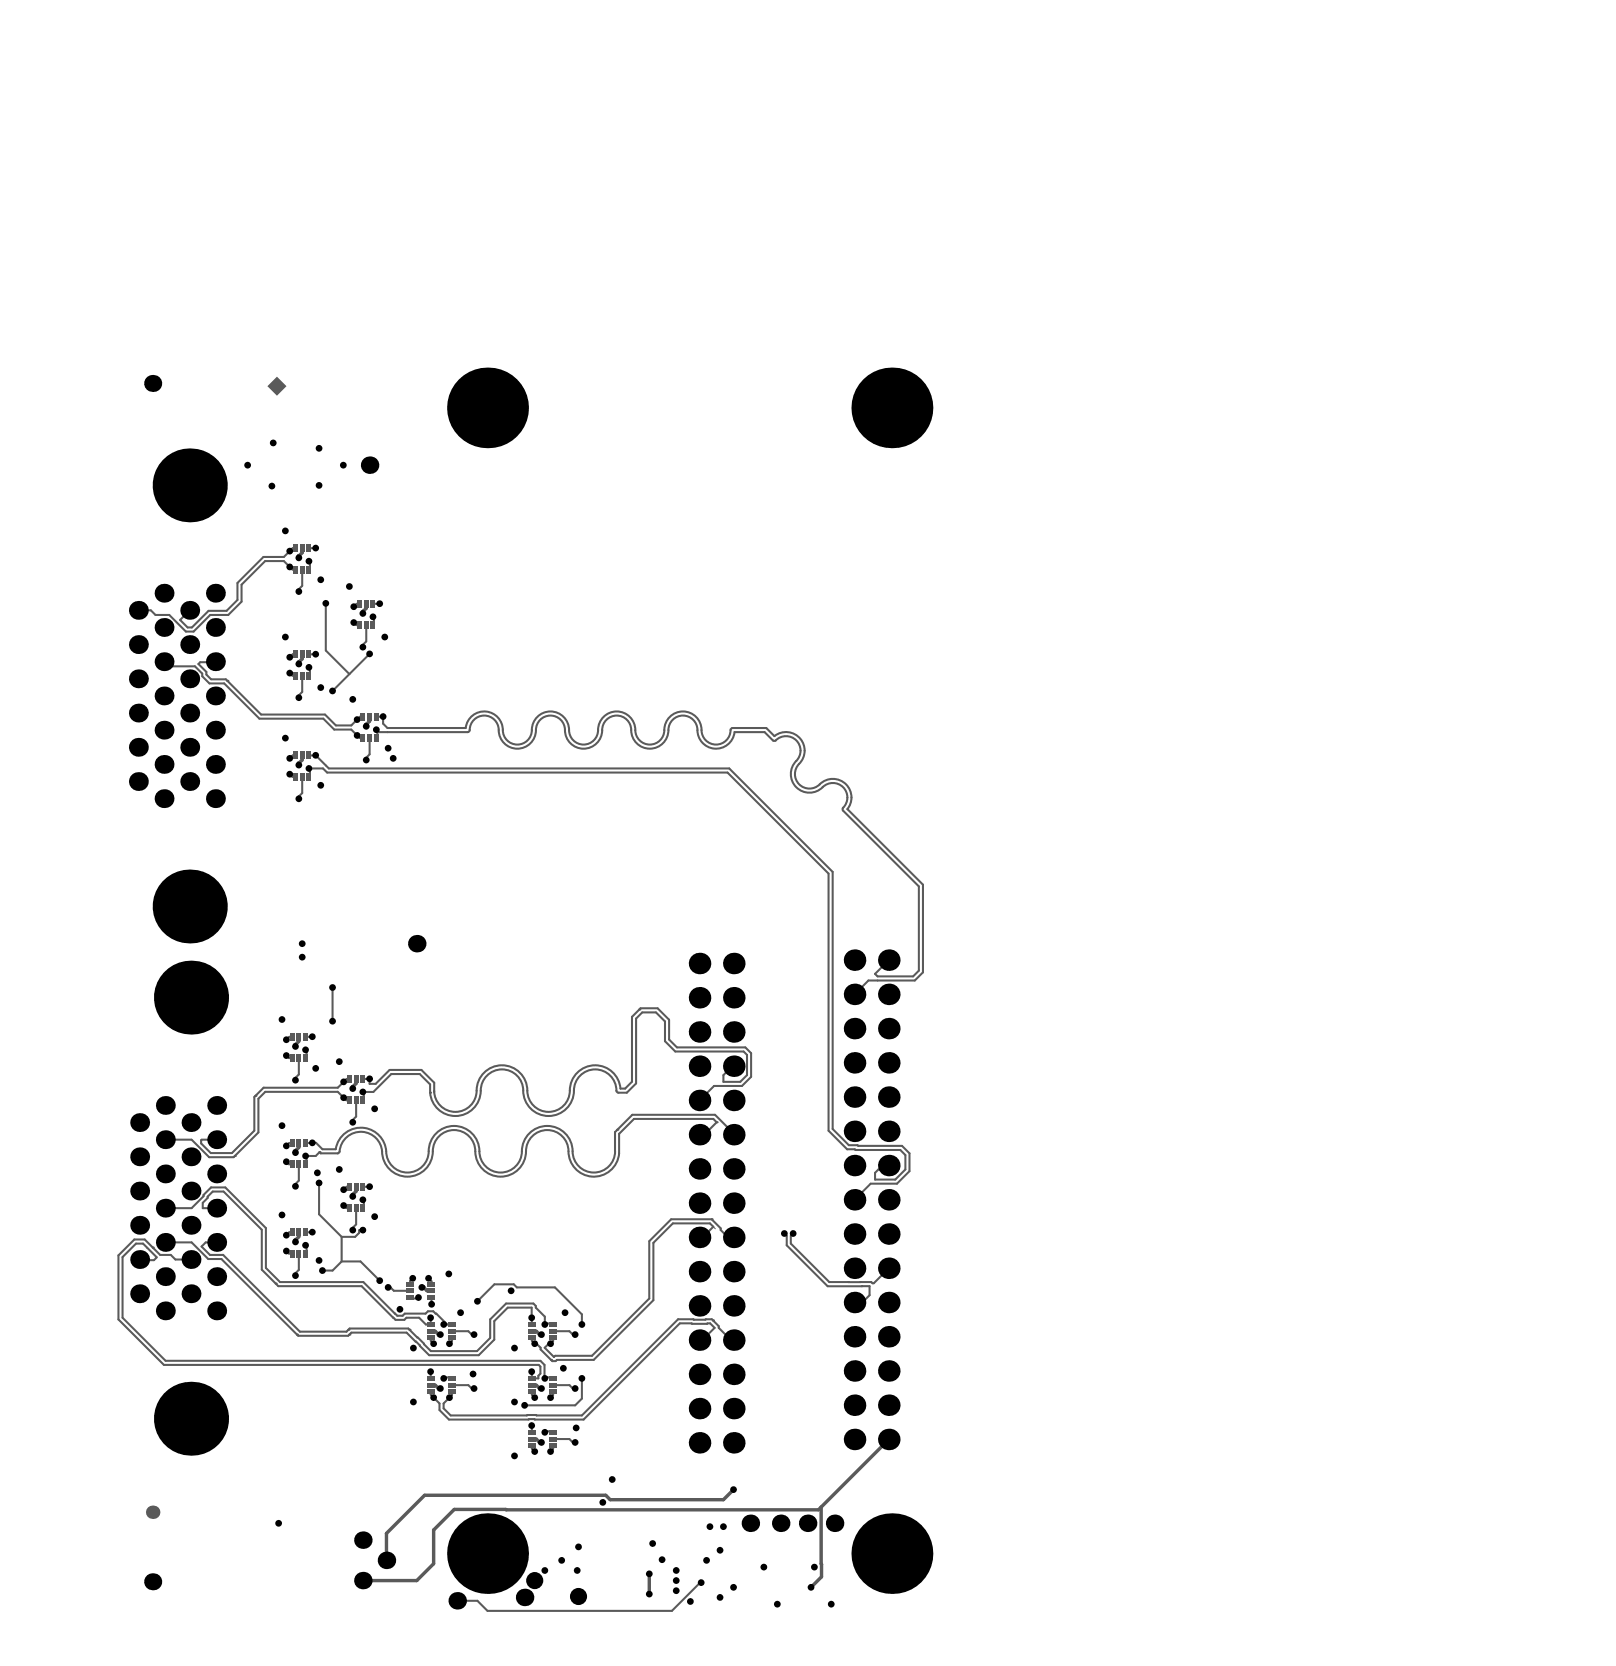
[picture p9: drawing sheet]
<svg xmlns="http://www.w3.org/2000/svg" width="399mm" height="411mm" viewBox="0 0 399 411" stroke-linecap="round" stroke-linejoin="round" font-family="sans-serif">
<path d="M34.5 311l.1 .1" fill="none" stroke="#5a5a5a" stroke-width=".51"/>
<circle cx="37.7" cy="308" r=".25" fill="#5a5a5a"/>
<g fill="none" stroke="#5a5a5a" stroke-width=".51">
<path d="M34.2 150.7h3M44.5 153v.1M40.5 163.4l1.1 1.1M49.4 163.5l-.4 .4M49.9 166.3v.7l1.8 1.7M51 165.9v.7l1.1 1.1M47.3 281.4l4.3 4.3M49.8 281.4l-.1 .9 2.3 2.4M50.3 295v.4l-3 2.9M52.5 294.2l-2.4 2.8v1.3M33.2 306h2.5M33.6 307h1.7"/>
<path d="M36.3 308.1l2.3 2.4-.6 .6h-3.4M42.2 309.8l1.1 1.2M49.8 307.8l2 2"/>
</g>
<circle cx="58" cy="285.4" r=".25" fill="#5a5a5a"/>
<path d="M58 285.4l-.3 .3" fill="none" stroke="#5a5a5a" stroke-width=".51"/>
<circle cx="56.1" cy="168.1" r=".25" fill="#5a5a5a"/>
<path d="M58.6 148.1l-2.7 2.7M55.8 167.7l.3 .4M65.1 268.6l-2 2M65.5 269.6l-1.7 1.7" fill="none" stroke="#5a5a5a" stroke-width=".51"/>
<circle cx="63.1" cy="270.6" r=".25" fill="#5a5a5a"/>
<path d="M63.1 270.6l-.3 .3" fill="none" stroke="#5a5a5a" stroke-width=".51"/>
<circle cx="68.1" cy="316.9" r=".25" fill="#5a5a5a"/>
<g fill="none" stroke="#5a5a5a" stroke-width=".51">
<path d="M71.5 140l.7 .6M72.3 135.4l-2.2 2.1M71.5 166.2l.7 .6M72.3 161.6l-.8 .7M71.5 191.1l.7 .7M72.3 186.5l-.8 .7M72.4 256h-1l-.7 .7M70.7 260.6l.6 .7h1.1M71.3 287.5h1.1M72.4 282.2h-1l-.7 .7M73.8 287.5v4M75.7 282.2h2.3l1.6 1.6"/>
<path d="M68.1 316.9l.6 .7M70.7 308.9l.6 .6h1.1M72.4 304.3h-1l-.7 .7M73.8 309.5v4M75.4 307.7l.3 .3v1.5M75.7 304.3h1.4M77.1 304.2v.1"/>
</g>
<path d="M73.8 304.3v1.1" fill="none" stroke="#5a5a5a" stroke-width=".84"/>
<circle cx="78.9" cy="284.5" r=".25" fill="#5a5a5a"/>
<g fill="none" stroke="#5a5a5a" stroke-width=".51">
<path d="M76.3 138.8l.2 .3v1.5M77.9 135.3l-1.4 .1M73.8 145.5v.6M74.6 140.6v4M74.6 166.8v4l-.8 .9M76.3 164.8v.2M77.9 161.5l-1.4 .1M74.6 195.8l-.8 .8v.6M76.3 189.7l.2 .5v1.6M77.9 186.5h-1.4M75.4 259.2l.3 .5M75.7 256h1.4"/>
<path d="M77.1 256h.1M73.8 261.3v4M79.2 284.8l-.3-.3-1 .9h-2.5l.3 .5M86.3 329.5l-.3 .3"/>
</g>
<path d="M74.6 135.4v1.1l-.9 .8 .1 .4M73.7 163.5l.1 .4M73.7 163.4v.1M74.6 161.6v1.1l-.9 .7M74.6 186.5v1.1l-.9 .8 .1 .5M73.8 256v1.1M73.8 282.2v1.1" fill="none" stroke="#5a5a5a" stroke-width=".84"/>
<circle cx="86.3" cy="329.5" r=".25" fill="#5a5a5a"/>
<path d="M86 328.3l-.5 .5" fill="none" stroke="#5a5a5a" stroke-width=".51"/>
<circle cx="86" cy="328.3" r=".25" fill="#5a5a5a"/>
<path d="M80.5 189l.7 .7M83.4 269.6l2.1 2.1h.8M85.6 266.4h.7M84.9 297.6l.6 .7h.8M85.6 293h.7M84.4 311.5l-2.3 2.2M86.3 328l-.3 .3" fill="none" stroke="#5a5a5a" stroke-width=".51"/>
<circle cx="82.1" cy="170.6" r=".25" fill="#5a5a5a"/>
<g fill="none" stroke="#5a5a5a" stroke-width=".51">
<path d="M87.3 153.7l.7 .6h1M89 149.1h-.9l-.8 .7M89.6 159.2v.6M90.4 154.3v4.1M92.1 152.3l.2 .5v1.5M86.3 166.4l-4.2 4.2M89.8 177h-.9l-.7 .7M94.6 177v1.7M88.2 181.6l.6 .6h1M91.3 186.2l-.9 .9v.6M92.9 180.2l.3 .5v1.5M87.9 275.7l-.8 .8v.6"/>
<path d="M91.3 267.6h1.4M91.3 266.4h-1.5M92.2 269.6h-2.6l.2 .5v1.6M89.6 296.2l.2 .5v1.6M89.8 293h1.4M91.3 293h-.1M87.9 302.3l-.8 .8v.6M89.6 303.7h-.8l-.1 .7-1 1M95.8 317.9h.6l.8 .8M97.1 325.4l.6 .5h2.1M97.5 324.3l.6 .6h1.3l.5-.6M101.1 328.3l5.3 5.3"/>
<path d="M102.6 331.2l1.1 1.1M106.3 338.7v1.4M106.3 343.4v1"/>
</g>
<path d="M89.5 151l.1 .5M89.5 151h.1M90.4 149.1v1.1l-.9 .8M91.3 177v1.1M87.9 267.5l-.7 .8" fill="none" stroke="#5a5a5a" stroke-width=".84"/>
<circle cx="101.1" cy="328.3" r=".25" fill="#5a5a5a"/>
<path d="M106.2 267.7v2.1M101.9 315.6l-.6 .7v1M105.8 315.6l.7 .7v1M100.8 328l.3 .3M103.3 320.4l-.5 .2h-1.5M103.5 325.4l1.6 1.6h1.2M105.7 323.8l-.6 .5M106.3 325.4v1.4M106.3 330.1v.9M106.5 322h.1" fill="none" stroke="#5a5a5a" stroke-width=".51"/>
<path d="M104.6 317.8h.1M104.6 317.8l-.4 .1M104.7 317.8l.7 .9h1.1" fill="none" stroke="#5a5a5a" stroke-width=".84"/>
<circle cx="106.2" cy="269.8" r=".25" fill="#5a5a5a"/>
<path d="M107.4 328.7l.8 .9 .5-.1M131.3 328.7h1.1l.8 .9M133.2 329.6h.1M133.3 329.5l-.1 .1M107.4 342l.8 .9 .5-.1M131.3 355.3h1.1l.8 .9M131.3 342h1.1l.8 .9 .1-.1M133.2 356.2h.1M133.3 356.1l-.1 .1M124.9 372.7l.1 .1" fill="none" stroke="#5a5a5a" stroke-width=".84"/>
<g fill="none" stroke="#5a5a5a" stroke-width=".51">
<path d="M122.1 317.1h4.8M107.6 324.3l2.8 2.7h1.2M111.6 330.1v1l-.6 .7M115.6 328.7l.9 .8h.5M124.9 321.8l-3.9 4M125.4 322.9l-3.4 3.3M131.3 322.9v3.9M131.3 338.7h.1M131.3 325.4h.1M131.3 330.1v.9l.7 .8h.5l1 1v.4M131.3 338.7v1.4M131.7 321.8l.6 .6v.5"/>
<path d="M133 337l.4 .4v1.8l-.5 .5v.6h-1.6M136.1 335.8l.3 .3M111.6 343.4v1l-2.1 2.1v1.2M111.6 340.1h-1.5l-.5 .2M115.6 342l.9 .8h.5M130.1 349.5h2.4M130.5 350.5h1.5M131.3 352v1.4M131.3 343.4v1l.7 .7M131.3 356.7v1l.7 .7M136.6 340.3l-.3-.2h-1.3l-.5 .2M136.6 343.7v.7l-.7 .7"/>
<path d="M136.6 356.7v1.1l-.7 .6M136.6 353.4h-1.6l-.5 .2"/>
</g>
<circle cx="136.1" cy="335.8" r=".25" fill="#5a5a5a"/>
<path d="M152.4 278.9l-.6 .6M134.4 337v3.1h.6M134.5 325.1v1.9l.5-.2h1.6M136.6 330.1v1l-.7 .7h-.4l-1 1M137.5 335.8l-.3 .3h-.8M141.4 329.5h.6M143.7 324.5v2.5M141.4 356.1h.6M141.4 342.8h.6M143.7 345.3l-1.7 1.7" fill="none" stroke="#5a5a5a" stroke-width=".51"/>
<path d="M149.6 369.2l1.1 1.1" fill="none" stroke="#5a5a5a" stroke-width=".84"/>
<circle cx="152.4" cy="278.9" r=".25" fill="#5a5a5a"/>
<path d="M158.2 249l-.3 .2M157.1 267.5l-2.3 2.3" fill="none" stroke="#5a5a5a" stroke-width=".51"/>
<circle cx="157.9" cy="249.2" r=".25" fill="#5a5a5a"/>
<path d="M157.9 249.2l-1.9 1.9M158.6 250l-1.5 1.5M162 250l2.2 2.2M162.4 249l2.8 2.8M164.2 257.1l2.5 2.5M165.2 256.7l1.9 1.9M172.7 305.5h.8M170.8 326.7l.1 .2M171.2 325.7h3.1M172.7 330.9h.7M176.1 326l1.4 1.4M172.9 390.7h.2" fill="none" stroke="#5a5a5a" stroke-width=".51"/>
<circle cx="176.1" cy="326" r=".25" fill="#5a5a5a"/>
<path d="M175.8 325.7l.3 .3" fill="none" stroke="#5a5a5a" stroke-width=".51"/>
<circle cx="175.7" cy="301" r=".25" fill="#5a5a5a"/>
<path d="M176.1 276.3l.8 .8M175.3 302.1l.8 .8M175.7 301l2.2 2.3v.4l1.9 1.8" fill="none" stroke="#5a5a5a" stroke-width=".51"/>
<path d="M176.1 302.9l.5 .5" fill="none" stroke="#5a5a5a" stroke-width=".25"/>
<circle cx="176.9" cy="277.1" r=".25" fill="#5a5a5a"/>
<g fill="none" stroke="#5a5a5a" stroke-width=".51">
<path d="M70.1 138.5l1.4 1.5M76.3 138.6v.2M37.2 150.7l1.2 1.1M41.8 151.8l4.1 4.1h1.9l4.1-4.1M55.9 150.8h-4.4l-4.1 4.1h-1.1l-1.8-1.8M58.6 143.9v4.2M74.6 144.6l-.8 .9M80.4 149v11.6l5.9 5.8M90.4 158.4l-.8 .8M48.1 164.5l1.8 1.8M49 163.9l2 2M51.7 168.7h3.6"/>
<path d="M52.1 167.7h3.7M53.2 163.4l-3.8 .1M73.8 171.7v.6M76.3 165l.2 .3v1.5M80.2 176.4l2.7 2.7M94.6 178.7l1.1 1M189.2 179.7l2 2.1M74.6 191.8v4M91.3 182.2v4M188.8 180.8l2 2M204.6 215.7v63.5M205.6 215.3v63.5"/>
<path d="M226.9 218.9v20.8l-1.5 1.4M227.9 218.4v21.7l-2 2M219.4 237.1l-3.3 3.4 .6 .6M75.7 259.7v1.6M82.1 243.8v8.3M156 251.1v16M157.1 251.5v16M164.2 252.2v4.9M165.2 251.8v4.9M183.6 259.6l.8 .9v4.9l-1.6 1.7M184 258.6l1.5 1.4v5.9l-2.3 2.2M214.4 242.1l-3.4 3.4"/>
<path d="M62.8 270.9v8.3M63.8 271.3v8.3M85.6 266.4l-2.2 2.2M87.9 271.7v4M91.3 266.4v1.2M103.6 265.2l2.6 2.5M151.8 279.5v4.8M152.9 279.9v4.9M180.8 263.3l-2.2 2.1v1.7M49.8 281.4h3.7M50.1 298.3h3.4M51.6 285.7h6.1"/>
<path d="M52 284.7h5.3M52.5 294.2h2.7M55.6 293.2h-3.5l-1.8 1.8M70.7 286.8l.6 .7M75.7 285.9v1.6M78.8 292.1v7.7M85.6 293l-.7 .7M87.9 298.3v4M209.2 283.8h1.8l.2 .1M209.6 282.7h2.1l.2 .2M218.5 288.7h-1.6l-.8 .9v1.6h4.9M222.3 283.9l1.2 1.3v3.5"/>
<path d="M222.7 282.9l1.9 1.9v4.4M29.2 310v15.8M30.3 310.4v15M35.3 307l1 1.1M35.7 306l3.8 3.8h2.7M43.3 311h3.9M47.3 306.8l4.1 4.1h3.3M51.8 309.8h3.3M53.5 306.8h-2.7l-1 1M64.6 303.6v9.9M65.6 303.2v9.9M75.4 307.5v.2"/>
<path d="M84.4 305.4v6.1M160.3 306.4v14.2M193.7 304.6l.5 .5v2.4M195.8 304.6l-.5 .5v1.9M209.6 316.5h2.8M212.9 317.6h1.8v2.2l-1.8 1.8h-1.9l1.5-1.5M212.9 317.6h-.1M219.4 313.1l-3.7 3.7M73.6 329.8h12.4M103.7 332.3l2.3 2.3M106.5 320.6v1.4M121 325.8v4.5"/>
<path d="M122 326.2v4.6M134.5 332.8l2.3 2.2 .3-.3M175.3 326.7l1.1 1.1M177.5 327.4v.4l3 3.1M108.5 346.5v1.7l2.4 2.3M109.5 347.7l1.8 1.8M143.7 340.3v5"/>
</g>
<path d="M91.3 178.1l-1 .8 .1 .4M87.9 266.4v1.1M87.9 293v1.1l-.7 .8M95.4 378.6v6.7M202.7 372.1l.1 17.2M160.3 388.6v5" fill="none" stroke="#5a5a5a" stroke-width=".84"/>
<circle cx="73.3" cy="329.5" r=".25" fill="#5a5a5a"/>
<g fill="none" stroke="#5a5a5a" stroke-width=".51">
<path d="M70.1 138.5h-4.6l-5.9 5.9v4.2l-3.2 3.2h-4.5M70.1 137.5h-5.1l-6.4 6.4M72.3 135.4h.9M38.4 151.8h3.4M46.1 151.4l-1.6 1.6M72.2 140.6h1M93.8 149l-1.5 .1M41.6 164.5h6.5M55.3 168.7l8.7 8.7h15.8l2.7 2.7h4.2l1.5 1.5M56.1 168.1l8.4 8.3h15.7M72.2 166.8h1M72.3 161.6h.9"/>
<path d="M88.2 177.7l-1.5 1.4h-3.8M91.3 161.4l-5 5M93.2 177h1.4M95.7 179.7h19.3a4.7 4.7 0 0 1 5.2-4 4.7 4.7 0 0 1 4 5.3 3.6 3.6 0 0 0 3.9 2.8 3.6 3.6 0 0 0 3.2-3.5 4.7 4.7 0 0 1 5-4.6 4.7 4.7 0 0 1 4.3 5.3 3.6 3.6 0 0 0 3.8 2.8 3.6 3.6 0 0 0 3.3-3.5 4.7 4.7 0 0 1 5-4.6 4.7 4.7 0 0 1 4.2 5.3 3.6 3.6 0 0 0 3.9 2.8 3.6 3.6 0 0 0 3.2-3.5 4.7 4.7 0 0 1 5-4.6 4.7 4.7 0 0 1 4.3 5.3 3.6 3.6 0 0 0 4 2.8 3.6 3.6 0 0 0 3.1-3.8l.5-.3h8.3M72.2 191.8h1M72.3 186.5h.9M76.3 189.7h3.5l1 1h98.8l25 25M77.9 186.5l2.6 2.5M81.2 189.7h98.8l25.6 25.6M92.9 180.2l.6 .6h22l.4-.3a3.6 3.6 0 0 1 3.5-3.8 3.6 3.6 0 0 1 3.7 3.6 4.7 4.7 0 0 0 5.1 4.5 4.7 4.7 0 0 0 4.2-5.3 3.6 3.6 0 0 1 3.9-2.8 3.6 3.6 0 0 1 3.2 3.6 4.7 4.7 0 0 0 5 4.5 4.7 4.7 0 0 0 4.3-5.3 3.6 3.6 0 0 1 3.8-2.8 3.6 3.6 0 0 1 3.2 3.6 4.7 4.7 0 0 0 5.1 4.5 4.7 4.7 0 0 0 4.2-5.3 3.6 3.6 0 0 1 3.9-2.8 3.6 3.6 0 0 1 3.2 3.6 4.6 4.6 0 0 0 4.3 4.5 4.6 4.6 0 0 0 4.9-4h7.4M190.8 182.8l.5 .1a3.6 3.6 0 0 1 5.2-.2 3.6 3.6 0 0 1 .1 5.2 4.7 4.7 0 0 0 .3 6.8 4.7 4.7 0 0 0 6.8-.8 3.6 3.6 0 0 1 4.8 .9 3.6 3.6 0 0 1-.5 4.9l.2 .5M191.2 181.8a4.7 4.7 0 0 1 6.5 .8 4.7 4.7 0 0 1-.8 6.6 3.6 3.6 0 0 0 .7 4.7 3.6 3.6 0 0 0 4.8-.2 4.6 4.6 0 0 1 6.3-.2 4.6 4.6 0 0 1 .5 6.3l18.7 18.6"/>
<path d="M208.2 200.2l18.7 18.7M158.2 249h4.2M158.6 250h3.4M166.7 259.6h16.9M167.1 258.6h16.9M214.4 242.1h11.5M216.7 241.1h8.7M62.8 279.2l-5.5 5.5M63.8 279.6l-5.8 5.8M65.1 268.6h18.3M65.5 269.6h17.9M73.8 265.3l-.8 .8v.6"/>
<path d="M86.3 271.7h.2M86.3 266.4h.2M92.7 267.6l3.5-3.4h7.9l3.1 3.1v2.3M103.6 265.2h-7l-4.4 4.4M152.4 278.9l3.7-3.7h20.4l4.7 4.7v.3M154.8 269.8h-2.1l-.4-.3a5.3 5.3 0 0 0-5.2-5.5 5.3 5.3 0 0 0-5.4 5.3 6.3 6.3 0 0 1-6.7 6.2 6.3 6.3 0 0 1-5.9-7.1 5.2 5.2 0 0 0-5.6-4.3 5.2 5.2 0 0 0-4.8 5.2 6.3 6.3 0 0 1-6 6.2 6.3 6.3 0 0 1-6.5-5.7M156 267.1l-1.7 1.7h-1.1a6.3 6.3 0 0 0-7-5.7 6.3 6.3 0 0 0-5.6 7 5.2 5.2 0 0 1-5.6 4.4 5.2 5.2 0 0 1-4.8-5.2 6.3 6.3 0 0 0-6.7-6.3 6.3 6.3 0 0 0-5.9 7.1 5.2 5.2 0 0 1-5.6 4.4 5.2 5.2 0 0 1-4.8-5.2M176.1 276.3h-19.6l-3.6 3.6M176.9 277.1l-2.3 2.3h-1.1M178.6 267.1h4.2M180.8 263.3h.4M183.2 268.1h-6.9l-3.6 3.6"/>
<path d="M204.6 279.2l4.6 4.6M205.6 278.8l4 3.9M40.8 298.3h6.5M40.8 281.4h6.5M55.2 294.2l9.4 9.4M55.6 293.2l10 10M73.8 291.5l-.8 .8v.6M78.8 299.8l5.6 5.6h3.3M79.2 284.8h4.1l.5-.3a5.3 5.3 0 0 1 5.7-5 5.3 5.3 0 0 1 4.9 5.8 6.3 6.3 0 0 0 7.2 5.1 6.3 6.3 0 0 0 5.3-7 5.2 5.2 0 0 1 5.6-4.4 5.2 5.2 0 0 1 4.9 5.3 6.3 6.3 0 0 0 6.7 6.2 6.3 6.3 0 0 0 5.8-7.1 5.2 5.2 0 0 1 5.6-4.4 5.2 5.2 0 0 1 4.9 5.3 6.3 6.3 0 0 0 6 6.2 6.3 6.3 0 0 0 6.5-5.7M79.6 283.8h3.3a6.3 6.3 0 0 1 6.9-5.3 6.3 6.3 0 0 1 5.6 6.6 5.2 5.2 0 0 0 5.6 4.4 5.2 5.2 0 0 0 4.8-5.2 6.3 6.3 0 0 1 6.8-6.3 6.3 6.3 0 0 1 5.8 7.1 5.2 5.2 0 0 0 5.6 4.4 5.2 5.2 0 0 0 4.9-5.2 6.3 6.3 0 0 1 6.7-6.3 6.3 6.3 0 0 1 5.8 7.1 5.2 5.2 0 0 0 5.6 4.4 5.2 5.2 0 0 0 4.9-5.2M86.3 298.3h.2M86.3 293h.2"/>
<path d="M211.2 283.9h11.1M211.9 282.9h10.8M223.5 288.7l-2.5 2.5M224.6 289.2l-3.1 3.1h-6.5l-4 3.9M33.2 306l-4 4M33.6 307l-3.3 3.4M40.8 306.8h6.5M54.7 310.9l18.9 18.9M55.1 309.8l18.9 19h11.5M64.6 313.5l3.5 3.4M65.6 313.1l3.5 3.4h20.6l7.8 7.8M68.7 317.6h20.6l7.8 7.8"/>
<path d="M73.8 313.5l-.8 .9v.6M79.6 313.7h2.5M84.4 311.5h4.6l4.8 4.7M97.2 318.7h4.1M122.1 317.1l-4.2 4.2M126.9 317.1l.7 .8h9.4l6.7 6.6M175.3 302.1h-9.2l-4.8 4.8v14.1l-14.7 14.8h-9.1M175.7 301h-10l-5.4 5.4M176.1 302.9l-2.6 2.6M179.8 305.5h1.4M194.2 307.5l10.1 10.1h8.5M195.3 307l9.4 9.5h4.9"/>
<path d="M212.4 316.5h2.7l.3 .3h.3M29.2 325.8l11.3 11.2h92.5M30.3 325.4l10.6 10.6h92.5l1 1M86.3 329.5l.4-.5h13.7l2.2 2.2M86.3 328h14.5M99.9 324.3h5.2M103.5 325.4h-3.1l-.6 .5M105.7 323.8h1.3l.6 .5M106.3 331l.8 .8M111.6 328.7h4M121 330.3l-3.2 3.3h-11.4M122 330.8l-3.8 3.8h-12.2"/>
<path d="M124.9 321.8h6.8M125.4 322.9h5.9M132.3 322.9l2.2 2.2M133.5 333.2l2.6 2.6M136.6 328.7h4l.8 .8M160.3 320.6l-14.1 14.1h-9.1M170.8 326.7h-3l-23.7 23.8h-12.1M171.2 325.7h-3.8l-23.7 23.8h-11.2M174.3 325.7h1.5M175.3 326.7l-4.4 .2M176.4 327.8l-3 3.1M180.5 330.9h.7"/>
<path d="M106.3 344.4l2.2 2.1M110.9 350.5h19.6M111.3 349.5h18.8M111.6 342h4M129.5 347h12.5M136.6 342h4l.8 .8M136.6 355.3h4l.8 .8M172.9 390.7l-7 7h-45.5l-2.5-2.5h-5"/>
</g>
<g fill="none" stroke="#5a5a5a" stroke-width=".84">
<path d="M73.8 257.1l-.9 .8 .1 .5M87.2 268.3h-.2l.1 .5M73.8 283.3l-.9 .8 .1 .5M87.2 294.9h-.2l.1 .5M73.8 305.4l-.9 .8 .1 .4M106.3 328.7h1.1M133.3 329.5h.4M106.3 342h1.1M133.3 356.1h.4M133.3 342.8h.4M219.4 355.4l-17.3 17.4h-77.1M124.9 372.7h-12.7l-5.1 5.1v8.3l-4.2 4.2h-13.3"/>
<path d="M149.6 369.2h-44.8l-9.4 9.4M181.1 367.8l-2.5 2.5h-27.9M202.8 389.3l-2.6 2.6"/>
</g>
<g fill="#000">
<circle cx="37.7" cy="94.7" r="2.11"/>
<circle cx="46.8" cy="119.8" r="9.1"/>
<circle cx="61.1" cy="114.9" r=".83"/>
<circle cx="67.5" cy="109.4" r=".83"/>
<circle cx="78.8" cy="110.7" r=".83"/>
<circle cx="78.8" cy="119.8" r=".83"/>
<circle cx="84.8" cy="114.9" r=".83"/>
<circle cx="91.3" cy="114.9" r="2.16"/>
<circle cx="120.4" cy="100.7" r="10"/>
<circle cx="220.2" cy="100.7" r="10"/>
<circle cx="67.1" cy="120" r=".83"/>
<circle cx="70.5" cy="131.1" r=".83"/>
<circle cx="71.5" cy="140" r=".83"/>
<circle cx="71.5" cy="136.1" r=".83"/>
<circle cx="73.8" cy="137.7" r=".83"/>
<circle cx="76.3" cy="138.6" r=".83"/>
<circle cx="77.9" cy="135.3" r=".83"/>
<circle cx="34.2" cy="150.7" r="2.33"/>
<circle cx="34.2" cy="159.1" r="2.33"/>
<circle cx="40.5" cy="154.9" r="2.33"/>
<circle cx="40.5" cy="146.5" r="2.33"/>
<circle cx="46.8" cy="159.1" r="2.33"/>
<circle cx="46.8" cy="150.7" r="2.33"/>
<circle cx="53.2" cy="146.5" r="2.33"/>
<circle cx="53.2" cy="154.9" r="2.33"/>
<circle cx="70.5" cy="157.3" r=".83"/>
<circle cx="73.8" cy="146.1" r=".83"/>
<circle cx="79.2" cy="143.1" r=".83"/>
<circle cx="80.4" cy="149" r=".83"/>
<circle cx="86.3" cy="144.8" r=".83"/>
<circle cx="87.3" cy="153.7" r=".83"/>
<circle cx="87.3" cy="149.8" r=".83"/>
<circle cx="89.6" cy="151.5" r=".83"/>
<circle cx="89.6" cy="159.8" r=".83"/>
<circle cx="92.1" cy="152.3" r=".83"/>
<circle cx="93.8" cy="149" r=".83"/>
<circle cx="95" cy="157.3" r=".83"/>
<circle cx="34.2" cy="176.1" r="2.33"/>
<circle cx="34.2" cy="167.6" r="2.33"/>
<circle cx="40.5" cy="163.4" r="2.33"/>
<circle cx="40.5" cy="171.8" r="2.33"/>
<circle cx="46.8" cy="167.6" r="2.33"/>
<circle cx="46.8" cy="176.1" r="2.33"/>
<circle cx="53.2" cy="171.8" r="2.33"/>
<circle cx="53.2" cy="163.4" r="2.33"/>
<circle cx="71.5" cy="166.2" r=".83"/>
<circle cx="71.5" cy="162.3" r=".83"/>
<circle cx="73.8" cy="172.3" r=".83"/>
<circle cx="73.8" cy="163.9" r=".83"/>
<circle cx="76.3" cy="164.8" r=".83"/>
<circle cx="77.9" cy="161.5" r=".83"/>
<circle cx="79.2" cy="169.8" r=".83"/>
<circle cx="82.1" cy="170.6" r=".83"/>
<circle cx="87.1" cy="172.7" r=".83"/>
<circle cx="88.2" cy="177.7" r=".83"/>
<circle cx="90.4" cy="179.3" r=".83"/>
<circle cx="91.3" cy="161.4" r=".83"/>
<circle cx="94.6" cy="176.9" r=".83"/>
<circle cx="34.2" cy="184.5" r="2.33"/>
<circle cx="34.2" cy="193" r="2.33"/>
<circle cx="40.5" cy="180.3" r="2.33"/>
<circle cx="40.5" cy="188.7" r="2.33"/>
<circle cx="40.5" cy="197.2" r="2.33"/>
<circle cx="46.8" cy="193" r="2.33"/>
<circle cx="46.8" cy="184.5" r="2.33"/>
<circle cx="53.2" cy="188.7" r="2.33"/>
<circle cx="53.2" cy="197.2" r="2.33"/>
<circle cx="53.2" cy="180.3" r="2.33"/>
<circle cx="70.5" cy="182.2" r=".83"/>
<circle cx="71.5" cy="187.2" r=".83"/>
<circle cx="71.5" cy="191.1" r=".83"/>
<circle cx="73.8" cy="188.9" r=".83"/>
<circle cx="73.8" cy="197.2" r=".83"/>
<circle cx="76.3" cy="189.7" r=".83"/>
<circle cx="77.9" cy="186.5" r=".83"/>
<circle cx="79.2" cy="193.9" r=".83"/>
<circle cx="88.2" cy="181.6" r=".83"/>
<circle cx="90.4" cy="187.7" r=".83"/>
<circle cx="92.9" cy="180.2" r=".83"/>
<circle cx="95.8" cy="184.7" r=".83"/>
<circle cx="97.1" cy="187.2" r=".83"/>
<circle cx="46.8" cy="223.8" r="9.1"/>
<circle cx="74.6" cy="233" r=".83"/>
<circle cx="74.6" cy="236.3" r=".83"/>
<circle cx="102.9" cy="233" r="2.16"/>
<circle cx="172.7" cy="237.9" r="2.66"/>
<circle cx="181.2" cy="237.9" r="2.66"/>
<circle cx="211" cy="237.1" r="2.66"/>
<circle cx="219.4" cy="237.1" r="2.66"/>
<circle cx="47.2" cy="246.3" r="9.1"/>
<circle cx="69.6" cy="251.7" r=".83"/>
<circle cx="70.7" cy="256.7" r=".83"/>
<circle cx="73" cy="258.4" r=".83"/>
<circle cx="75.4" cy="259.2" r=".83"/>
<circle cx="77.1" cy="256" r=".83"/>
<circle cx="82.1" cy="243.8" r=".83"/>
<circle cx="82.1" cy="252.1" r=".83"/>
<circle cx="172.7" cy="254.8" r="2.66"/>
<circle cx="172.7" cy="246.3" r="2.66"/>
<circle cx="181.2" cy="254.8" r="2.66"/>
<circle cx="181.2" cy="246.3" r="2.66"/>
<circle cx="211" cy="245.5" r="2.66"/>
<circle cx="211" cy="254" r="2.66"/>
<circle cx="219.4" cy="254" r="2.66"/>
<circle cx="219.4" cy="245.5" r="2.66"/>
<circle cx="34.5" cy="277.2" r="2.33"/>
<circle cx="40.8" cy="272.9" r="2.33"/>
<circle cx="47.2" cy="277.2" r="2.33"/>
<circle cx="53.5" cy="272.9" r="2.33"/>
<circle cx="69.6" cy="277.9" r=".83"/>
<circle cx="70.7" cy="260.6" r=".83"/>
<circle cx="73" cy="266.7" r=".83"/>
<circle cx="77.9" cy="263.8" r=".83"/>
<circle cx="83.8" cy="262.1" r=".83"/>
<circle cx="84.9" cy="271" r=".83"/>
<circle cx="84.9" cy="267.1" r=".83"/>
<circle cx="87.1" cy="277.1" r=".83"/>
<circle cx="87.1" cy="268.8" r=".83"/>
<circle cx="89.6" cy="269.6" r=".83"/>
<circle cx="91.3" cy="266.4" r=".83"/>
<circle cx="92.5" cy="273.8" r=".83"/>
<circle cx="172.7" cy="263.3" r="2.66"/>
<circle cx="172.7" cy="271.7" r="2.66"/>
<circle cx="181.2" cy="271.7" r="2.66"/>
<circle cx="181.2" cy="263.3" r="2.66"/>
<circle cx="211" cy="270.9" r="2.66"/>
<circle cx="211" cy="262.4" r="2.66"/>
<circle cx="211" cy="279.3" r="2.66"/>
<circle cx="219.4" cy="270.9" r="2.66"/>
<circle cx="219.4" cy="279.3" r="2.66"/>
<circle cx="219.4" cy="262.4" r="2.66"/>
<circle cx="34.5" cy="294.1" r="2.33"/>
<circle cx="34.5" cy="285.6" r="2.33"/>
<circle cx="40.8" cy="289.8" r="2.33"/>
<circle cx="40.8" cy="298.3" r="2.33"/>
<circle cx="40.8" cy="281.4" r="2.33"/>
<circle cx="47.2" cy="285.6" r="2.33"/>
<circle cx="47.2" cy="294.1" r="2.33"/>
<circle cx="53.5" cy="289.8" r="2.33"/>
<circle cx="53.5" cy="298.3" r="2.33"/>
<circle cx="53.5" cy="281.4" r="2.33"/>
<circle cx="69.6" cy="300" r=".83"/>
<circle cx="70.7" cy="282.9" r=".83"/>
<circle cx="70.7" cy="286.8" r=".83"/>
<circle cx="73" cy="292.9" r=".83"/>
<circle cx="73" cy="284.6" r=".83"/>
<circle cx="75.4" cy="285.4" r=".83"/>
<circle cx="77.1" cy="282.2" r=".83"/>
<circle cx="78.4" cy="289.6" r=".83"/>
<circle cx="78.8" cy="292.1" r=".83"/>
<circle cx="83.8" cy="288.7" r=".83"/>
<circle cx="84.9" cy="297.6" r=".83"/>
<circle cx="84.9" cy="293.7" r=".83"/>
<circle cx="87.1" cy="295.4" r=".83"/>
<circle cx="89.6" cy="296.2" r=".83"/>
<circle cx="91.3" cy="293" r=".83"/>
<circle cx="172.7" cy="297.1" r="2.66"/>
<circle cx="172.7" cy="280.2" r="2.66"/>
<circle cx="172.7" cy="288.6" r="2.66"/>
<circle cx="181.2" cy="280.2" r="2.66"/>
<circle cx="181.2" cy="297.1" r="2.66"/>
<circle cx="181.2" cy="288.6" r="2.66"/>
<circle cx="211" cy="296.2" r="2.66"/>
<circle cx="211" cy="287.8" r="2.66"/>
<circle cx="219.4" cy="296.2" r="2.66"/>
<circle cx="219.4" cy="287.8" r="2.66"/>
<circle cx="34.5" cy="302.5" r="2.33"/>
<circle cx="34.5" cy="319.4" r="2.33"/>
<circle cx="34.5" cy="311" r="2.33"/>
<circle cx="40.8" cy="315.2" r="2.33"/>
<circle cx="40.8" cy="306.8" r="2.33"/>
<circle cx="47.2" cy="319.4" r="2.33"/>
<circle cx="47.2" cy="311" r="2.33"/>
<circle cx="47.2" cy="302.5" r="2.33"/>
<circle cx="53.5" cy="315.2" r="2.33"/>
<circle cx="53.5" cy="306.8" r="2.33"/>
<circle cx="70.7" cy="305" r=".83"/>
<circle cx="70.7" cy="308.9" r=".83"/>
<circle cx="73" cy="306.6" r=".83"/>
<circle cx="73" cy="315" r=".83"/>
<circle cx="75.4" cy="307.5" r=".83"/>
<circle cx="77.1" cy="304.2" r=".83"/>
<circle cx="78.8" cy="311.2" r=".83"/>
<circle cx="79.6" cy="313.7" r=".83"/>
<circle cx="87.1" cy="303.7" r=".83"/>
<circle cx="89.6" cy="303.7" r=".83"/>
<circle cx="92.5" cy="300.4" r=".83"/>
<circle cx="93.8" cy="316.2" r=".83"/>
<circle cx="95.8" cy="317.9" r=".83"/>
<circle cx="101.9" cy="315.6" r=".83"/>
<circle cx="104.2" cy="317.9" r=".83"/>
<circle cx="105.8" cy="315.6" r=".83"/>
<circle cx="110.8" cy="314.5" r=".83"/>
<circle cx="126.2" cy="318.7" r=".83"/>
<circle cx="172.7" cy="305.5" r="2.66"/>
<circle cx="172.7" cy="314" r="2.66"/>
<circle cx="181.2" cy="305.5" r="2.66"/>
<circle cx="181.2" cy="314" r="2.66"/>
<circle cx="193.7" cy="304.6" r=".83"/>
<circle cx="195.8" cy="304.6" r=".83"/>
<circle cx="211" cy="313.1" r="2.66"/>
<circle cx="211" cy="304.7" r="2.66"/>
<circle cx="219.4" cy="313.1" r="2.66"/>
<circle cx="219.4" cy="304.7" r="2.66"/>
<circle cx="40.8" cy="323.7" r="2.33"/>
<circle cx="53.5" cy="323.7" r="2.33"/>
<circle cx="98.7" cy="323.3" r=".83"/>
<circle cx="102.1" cy="332.8" r=".83"/>
<circle cx="103.3" cy="320.4" r=".83"/>
<circle cx="106.3" cy="338.7" r=".83"/>
<circle cx="106.3" cy="325.4" r=".83"/>
<circle cx="106.6" cy="322" r=".83"/>
<circle cx="107.1" cy="331.8" r=".83"/>
<circle cx="108.7" cy="329.5" r=".83"/>
<circle cx="109.6" cy="327" r=".83"/>
<circle cx="111" cy="331.8" r=".83"/>
<circle cx="113.7" cy="324.1" r=".83"/>
<circle cx="116.8" cy="339.2" r=".83"/>
<circle cx="117" cy="329.5" r=".83"/>
<circle cx="117.9" cy="321.3" r=".83"/>
<circle cx="127" cy="332.8" r=".83"/>
<circle cx="131.3" cy="338.7" r=".83"/>
<circle cx="131.3" cy="325.4" r=".83"/>
<circle cx="132" cy="331.8" r=".83"/>
<circle cx="133.7" cy="329.5" r=".83"/>
<circle cx="134.5" cy="327" r=".83"/>
<circle cx="135.9" cy="331.8" r=".83"/>
<circle cx="139.1" cy="337.8" r=".83"/>
<circle cx="139.5" cy="324.1" r=".83"/>
<circle cx="142" cy="329.5" r=".83"/>
<circle cx="143.7" cy="327" r=".83"/>
<circle cx="172.7" cy="330.9" r="2.66"/>
<circle cx="172.7" cy="339.3" r="2.66"/>
<circle cx="172.7" cy="322.4" r="2.66"/>
<circle cx="181.2" cy="339.3" r="2.66"/>
<circle cx="181.2" cy="322.4" r="2.66"/>
<circle cx="181.2" cy="330.9" r="2.66"/>
<circle cx="211" cy="321.6" r="2.66"/>
<circle cx="211" cy="330" r="2.66"/>
<circle cx="211" cy="338.5" r="2.66"/>
<circle cx="219.4" cy="338.5" r="2.66"/>
<circle cx="219.4" cy="321.6" r="2.66"/>
<circle cx="219.4" cy="330" r="2.66"/>
<circle cx="47.2" cy="350.3" r="9.1"/>
<circle cx="102.1" cy="346.2" r=".83"/>
<circle cx="107.1" cy="345.1" r=".83"/>
<circle cx="108.7" cy="342.8" r=".83"/>
<circle cx="109.6" cy="340.3" r=".83"/>
<circle cx="111" cy="345.1" r=".83"/>
<circle cx="117" cy="342.8" r=".83"/>
<circle cx="127" cy="346.2" r=".83"/>
<circle cx="127" cy="359.5" r=".83"/>
<circle cx="129.5" cy="347" r=".83"/>
<circle cx="131.3" cy="352" r=".83"/>
<circle cx="132" cy="358.4" r=".83"/>
<circle cx="132" cy="345.1" r=".83"/>
<circle cx="133.7" cy="356.1" r=".83"/>
<circle cx="133.7" cy="342.8" r=".83"/>
<circle cx="134.5" cy="353.6" r=".83"/>
<circle cx="134.5" cy="340.3" r=".83"/>
<circle cx="135.9" cy="358.4" r=".83"/>
<circle cx="135.9" cy="345.1" r=".83"/>
<circle cx="142" cy="356.1" r=".83"/>
<circle cx="142" cy="342.8" r=".83"/>
<circle cx="142.3" cy="352.6" r=".83"/>
<circle cx="143.7" cy="340.3" r=".83"/>
<circle cx="172.7" cy="356.2" r="2.66"/>
<circle cx="172.7" cy="347.8" r="2.66"/>
<circle cx="181.2" cy="347.8" r="2.66"/>
<circle cx="181.2" cy="356.2" r="2.66"/>
<circle cx="211" cy="347" r="2.66"/>
<circle cx="211" cy="355.4" r="2.66"/>
<circle cx="219.4" cy="355.4" r="2.66"/>
<circle cx="219.4" cy="347" r="2.66"/>
<circle cx="68.8" cy="376.1" r=".83"/>
<circle cx="148.8" cy="370.9" r=".83"/>
<circle cx="151.2" cy="365.3" r=".83"/>
<circle cx="175.3" cy="376.9" r=".83"/>
<circle cx="178.6" cy="376.9" r=".83"/>
<circle cx="181.1" cy="367.8" r=".83"/>
<circle cx="185.3" cy="376.1" r="2.16"/>
<circle cx="192.8" cy="376.1" r="2.16"/>
<circle cx="199.4" cy="376.1" r="2.16"/>
<circle cx="206.1" cy="376.1" r="2.16"/>
<circle cx="37.7" cy="390.5" r="2.11"/>
<circle cx="89.6" cy="380.3" r="2.16"/>
<circle cx="89.6" cy="390.3" r="2.16"/>
<circle cx="95.4" cy="385.3" r="2.16"/>
<circle cx="112.9" cy="395.2" r="2.16"/>
<circle cx="120.4" cy="383.6" r="10"/>
<circle cx="129.5" cy="394.4" r="2.16"/>
<circle cx="132" cy="390.3" r="2.11"/>
<circle cx="134.5" cy="387.8" r=".83"/>
<circle cx="138.7" cy="385.3" r=".83"/>
<circle cx="142.5" cy="387.8" r=".83"/>
<circle cx="142.8" cy="394.2" r="2.11"/>
<circle cx="142.8" cy="381.9" r=".83"/>
<circle cx="160.3" cy="388.6" r=".83"/>
<circle cx="160.3" cy="393.6" r=".83"/>
<circle cx="161.1" cy="381.1" r=".83"/>
<circle cx="163.5" cy="385.1" r=".83"/>
<circle cx="167" cy="392.7" r=".83"/>
<circle cx="167" cy="390.3" r=".83"/>
<circle cx="167" cy="387.8" r=".83"/>
<circle cx="170.5" cy="395.4" r=".83"/>
<circle cx="173.1" cy="390.7" r=".83"/>
<circle cx="174.5" cy="385.3" r=".83"/>
<circle cx="177.8" cy="382.8" r=".83"/>
<circle cx="177.8" cy="394.4" r=".83"/>
<circle cx="181.1" cy="391.9" r=".83"/>
<circle cx="188.6" cy="386.9" r=".83"/>
<circle cx="191.9" cy="396.1" r=".83"/>
<circle cx="200.2" cy="391.9" r=".83"/>
<circle cx="201.1" cy="386.9" r=".83"/>
<circle cx="205.2" cy="396.1" r=".83"/>
<circle cx="220.2" cy="383.6" r="10"/>
</g>
<g fill="#5a5a5a">
<path d="M71.6 308.6h1v1.9h-1z" fill-rule="evenodd"/>
<path d="M71.6 303.3h1v1.9h-1z" fill-rule="evenodd"/>
<path d="M71.6 281.3h1v1.9h-1z" fill-rule="evenodd"/>
<path d="M71.6 255h1v1.9h-1z" fill-rule="evenodd"/>
<path d="M75 308.6h.9v1.9h-.9z" fill-rule="evenodd"/>
<path d="M75 303.3h.9v1.9h-.9z" fill-rule="evenodd"/>
<path d="M75 281.3h.9v1.9h-.9z" fill-rule="evenodd"/>
<path d="M75 255h.9v1.9h-.9z" fill-rule="evenodd"/>
<path d="M75.8 165.9h1v1.9h-1z" fill-rule="evenodd"/>
<path d="M74.1 165.9h1v1.9h-1z" fill-rule="evenodd"/>
<path d="M74.1 160.6h1v1.9h-1z" fill-rule="evenodd"/>
<path d="M75.8 160.6h1v1.9h-1z" fill-rule="evenodd"/>
<path d="M75.8 139.7h1v1.9h-1z" fill-rule="evenodd"/>
<path d="M74.1 139.7h1v1.9h-1z" fill-rule="evenodd"/>
<path d="M74.1 134.4h1v1.9h-1z" fill-rule="evenodd"/>
<path d="M75.8 134.4h1v1.9h-1z" fill-rule="evenodd"/>
<path d="M89.1 297.3h1v1.9h-1z" fill-rule="evenodd"/>
<path d="M87.4 297.3h1v1.9h-1z" fill-rule="evenodd"/>
<path d="M89.1 270.7h1v1.9h-1z" fill-rule="evenodd"/>
<path d="M87.4 270.7h1v1.9h-1z" fill-rule="evenodd"/>
<path d="M90.8 181.3h1v1.9h-1z" fill-rule="evenodd"/>
<path d="M89.1 181.3h1v1.9h-1z" fill-rule="evenodd"/>
<path d="M89.1 176h1v1.9h-1z" fill-rule="evenodd"/>
<path d="M90.8 176h1v1.9h-1z" fill-rule="evenodd"/>
<path d="M91.6 153.4h1v1.9h-1z" fill-rule="evenodd"/>
<path d="M89.9 153.4h1v1.9h-1z" fill-rule="evenodd"/>
<path d="M88.3 153.4h1v1.9h-1z" fill-rule="evenodd"/>
<path d="M88.3 148.1h1v1.9h-1z" fill-rule="evenodd"/>
<path d="M89.9 148.1h1v1.9h-1z" fill-rule="evenodd"/>
<path d="M91.6 148.1h1v1.9h-1z" fill-rule="evenodd"/>
<path d="M110.7 343.2h1.9v1h-1.9z" fill-rule="evenodd"/>
<path d="M110.7 339.8h1.9v1h-1.9z" fill-rule="evenodd"/>
<path d="M110.7 328.2h1.9v1h-1.9z" fill-rule="evenodd"/>
<path d="M110.7 329.8h1.9v1h-1.9z" fill-rule="evenodd"/>
<path d="M130.4 356.5h1.9v1h-1.9z" fill-rule="evenodd"/>
<path d="M130.4 353.1h1.9v1h-1.9z" fill-rule="evenodd"/>
<path d="M130.4 343.2h1.9v1h-1.9z" fill-rule="evenodd"/>
<path d="M130.4 339.8h1.9v1h-1.9z" fill-rule="evenodd"/>
<path d="M130.4 329.8h1.9v1h-1.9z" fill-rule="evenodd"/>
<path d="M130.4 328.2h1.9v1h-1.9z" fill-rule="evenodd"/>
<path d="M135.6 356.5h1.9v1h-1.9z" fill-rule="evenodd"/>
<path d="M135.6 353.1h1.9v1h-1.9z" fill-rule="evenodd"/>
<path d="M135.6 343.2h1.9v1h-1.9z" fill-rule="evenodd"/>
<path d="M135.6 339.8h1.9v1h-1.9z" fill-rule="evenodd"/>
<path d="M135.6 328.2h1.9v1h-1.9z" fill-rule="evenodd"/>
<path d="M135.6 329.8h1.9v1h-1.9z" fill-rule="evenodd"/>
<path d="M71.6 286.5h1v1.9h-1z" fill-rule="evenodd"/>
<path d="M71.6 260.3h1v1.9h-1z" fill-rule="evenodd"/>
<path d="M75 286.5h.9v1.9h-.9z" fill-rule="evenodd"/>
<path d="M75 260.3h.9v1.9h-.9z" fill-rule="evenodd"/>
<path d="M75.8 190.8h1v1.9h-1z" fill-rule="evenodd"/>
<path d="M74.1 190.8h1v1.9h-1z" fill-rule="evenodd"/>
<path d="M74.1 185.6h1v1.9h-1z" fill-rule="evenodd"/>
<path d="M75.8 185.6h1v1.9h-1z" fill-rule="evenodd"/>
<path d="M87.4 292.1h1v1.9h-1z" fill-rule="evenodd"/>
<path d="M89.1 292.1h1v1.9h-1z" fill-rule="evenodd"/>
<path d="M87.4 265.4h1v1.9h-1z" fill-rule="evenodd"/>
<path d="M89.1 265.4h1v1.9h-1z" fill-rule="evenodd"/>
<path d="M110.7 341.5h1.9v1h-1.9z" fill-rule="evenodd"/>
<path d="M110.7 326.5h1.9v1h-1.9z" fill-rule="evenodd"/>
<path d="M130.4 354.8h1.9v1h-1.9z" fill-rule="evenodd"/>
<path d="M130.4 341.5h1.9v1h-1.9z" fill-rule="evenodd"/>
<path d="M130.4 326.5h1.9v1h-1.9z" fill-rule="evenodd"/>
<path d="M135.6 354.8h1.9v1h-1.9z" fill-rule="evenodd"/>
<path d="M135.6 341.5h1.9v1h-1.9z" fill-rule="evenodd"/>
<path d="M135.6 326.5h1.9v1h-1.9z" fill-rule="evenodd"/>
<path d="M73.3 308.6h1v1.9h-1z" fill-rule="evenodd"/>
<path d="M73.3 303.3h1v1.9h-1z" fill-rule="evenodd"/>
<path d="M85.8 297.3h1v1.9h-1z" fill-rule="evenodd"/>
<path d="M73.3 281.3h1v1.9h-1z" fill-rule="evenodd"/>
<path d="M85.8 270.7h1v1.9h-1z" fill-rule="evenodd"/>
<path d="M73.3 255h1v1.9h-1z" fill-rule="evenodd"/>
<path d="M92.4 181.3h1v1.9h-1z" fill-rule="evenodd"/>
<path d="M92.4 176h1v1.9h-1z" fill-rule="evenodd"/>
<path d="M72.5 165.9h1v1.9h-1z" fill-rule="evenodd"/>
<path d="M72.5 160.6h1v1.9h-1z" fill-rule="evenodd"/>
<path d="M72.5 139.7h1v1.9h-1z" fill-rule="evenodd"/>
<path d="M72.5 134.4h1v1.9h-1z" fill-rule="evenodd"/>
<path d="M105.4 343.2h1.9v1h-1.9z" fill-rule="evenodd"/>
<path d="M105.4 339.8h1.9v1h-1.9z" fill-rule="evenodd"/>
<path d="M105.4 329.8h1.9v1h-1.9z" fill-rule="evenodd"/>
<path d="M105.4 328.2h1.9v1h-1.9z" fill-rule="evenodd"/>
<path d="M100.3 318.2h1.9v1h-1.9z" fill-rule="evenodd"/>
<path d="M100.3 316.5h1.9v1h-1.9z" fill-rule="evenodd"/>
<path d="M105.6 316.5h1.9v1h-1.9z" fill-rule="evenodd"/>
<path d="M105.6 318.2h1.9v1h-1.9z" fill-rule="evenodd"/>
<path d="M85.8 292.1h1v1.9h-1z" fill-rule="evenodd"/>
<path d="M73.3 286.5h1v1.9h-1z" fill-rule="evenodd"/>
<path d="M85.8 265.4h1v1.9h-1z" fill-rule="evenodd"/>
<path d="M73.3 260.3h1v1.9h-1z" fill-rule="evenodd"/>
<path d="M72.5 190.8h1v1.9h-1z" fill-rule="evenodd"/>
<path d="M72.5 185.6h1v1.9h-1z" fill-rule="evenodd"/>
<path d="M105.4 341.5h1.9v1h-1.9z" fill-rule="evenodd"/>
<path d="M100.3 319.9h1.9v1h-1.9z" fill-rule="evenodd"/>
<path d="M105.6 319.9h1.9v1h-1.9z" fill-rule="evenodd"/>
<path d="M105.4 326.5h1.9v1h-1.9z" fill-rule="evenodd"/>
<path d="M68.4 93l2.3 2.4-2.3 2.3-2.4-2.3z" fill-rule="evenodd"/>
</g>
<circle cx="37.7" cy="373.4" r="1.66" fill="#5a5a5a"/>
</svg>
